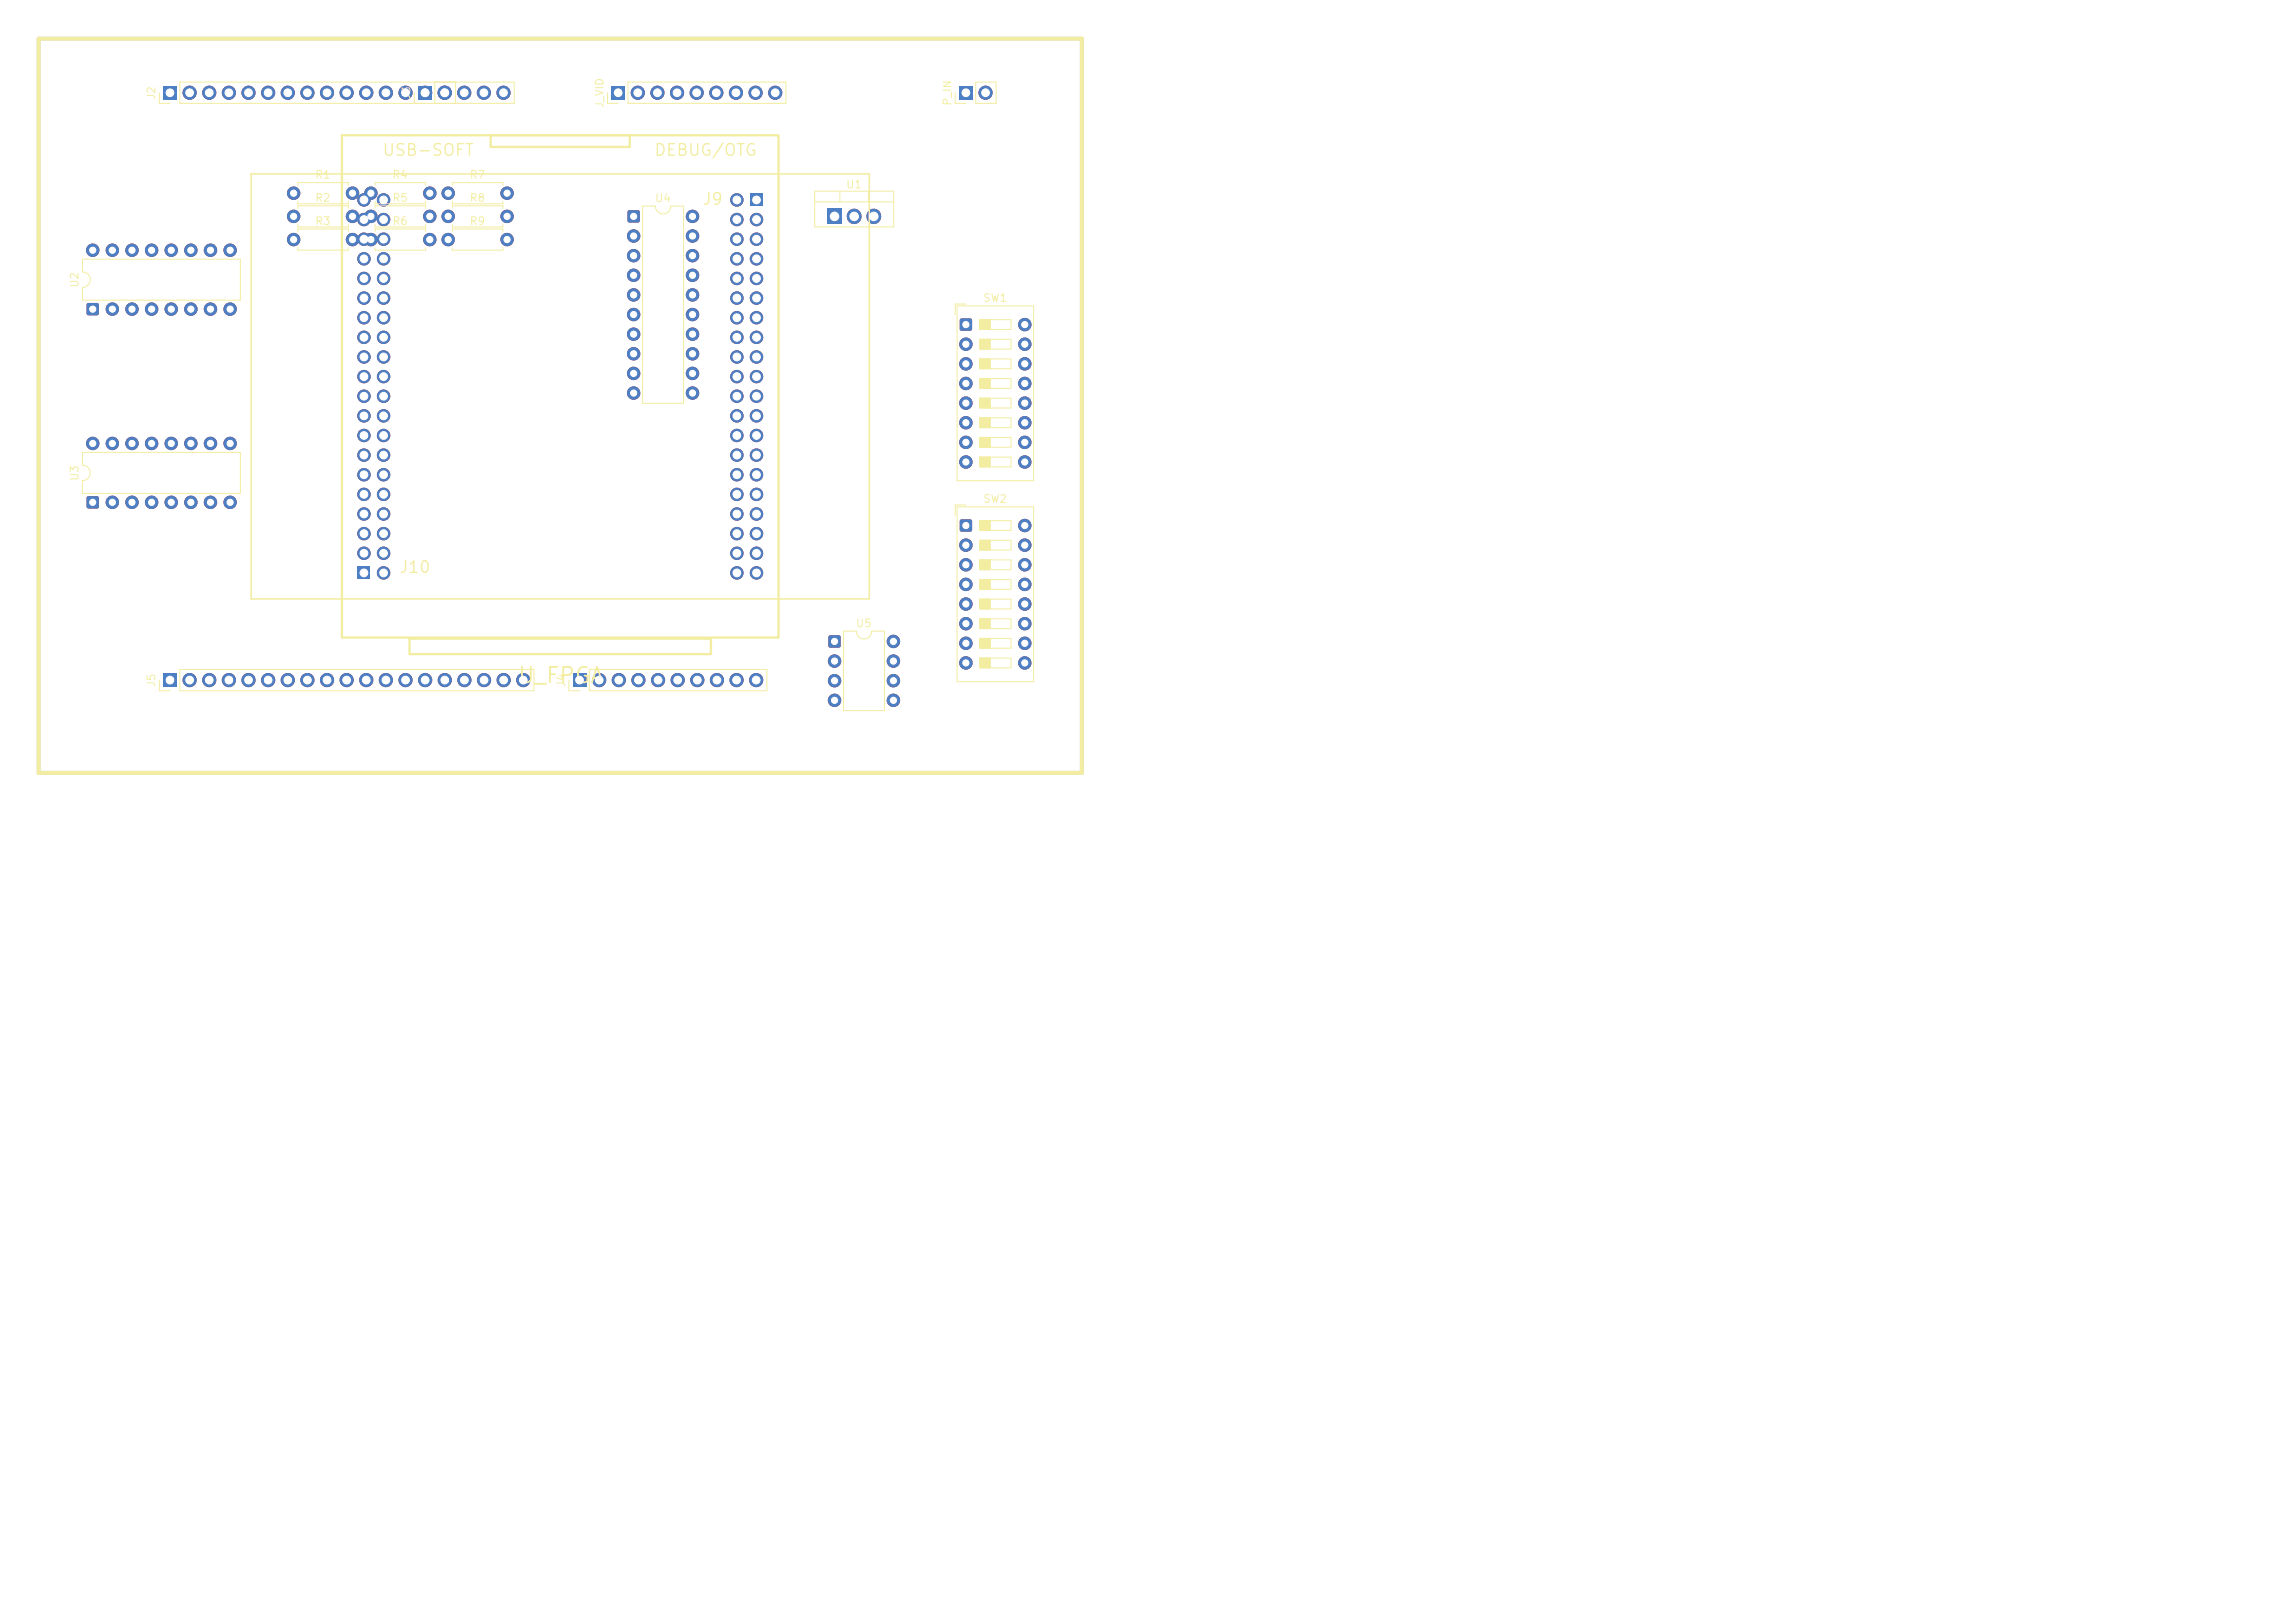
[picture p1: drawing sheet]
<svg xmlns="http://www.w3.org/2000/svg" width="297mm" height="210mm" viewBox="0 0 297 210" stroke-linecap="round" stroke-linejoin="round" font-family="sans-serif">
<defs><g id="words">
<text font-size="2" fill="#f2eda1" x="66.9" y="88.9">U_FPGA</text>
<g font-size="1.5" fill="#f2eda1">
<text x="49.4" y="20.5">USB-SOFT</text>
<text x="84.6" y="20.5">DEBUG/OTG</text>
<text x="90.8" y="26.9">J9</text>
<text x="51.5" y="74.5">J10</text>
</g>
<g font-size="1" fill="#f2eda1">
<text x="20.3" y="13" transform="rotate(-90 20.3 13)">J2</text>
<text x="53.3" y="13" transform="rotate(-90 53.3 13)">J3</text>
<text x="78.3" y="14.1" transform="rotate(-90 78.3 14.1)">J_VID</text>
<text x="123.3" y="13.8" transform="rotate(-90 123.3 13.8)">P_IN</text>
<text x="40.7" y="23.4">R1</text>
<text x="50.7" y="23.4">R4</text>
<text x="60.7" y="23.4">R7</text>
<text x="40.7" y="29.4">R3</text>
<text x="40.7" y="26.4">R2</text>
<text x="50.7" y="29.4">R6</text>
<text x="50.7" y="26.4">R5</text>
<text x="60.7" y="29.4">R9</text>
<text x="60.7" y="26.4">R8</text>
<text x="84.7" y="26.4">U4</text>
<text x="109.4" y="24.6">U1</text>
<text x="10.4" y="37.3" transform="rotate(-90 10.4 37.3)">U2</text>
<text x="127.2" y="39.3">SW1</text>
<text x="10.4" y="62.3" transform="rotate(-90 10.4 62.3)">U3</text>
<text x="127.2" y="65.3">SW2</text>
<text x="110.7" y="81.4">U5</text>
<text x="20.3" y="89" transform="rotate(-90 20.3 89)">J5</text>
<text x="73.3" y="89" transform="rotate(-90 73.3 89)">J4</text>
</g>
</g></defs>
<path d="M124.3 67.3l.1-.1 1.3 .1 .1 .2-.1 1.2-.2 .1-1.2-.1-.1-.1z" fill="#c83434"/>
<g fill="#c83434" stroke="#c83434" stroke-width=".13">
<circle cx="125" cy="70.5" r=".8"/>
<circle cx="125" cy="73.1" r=".8"/>
<circle cx="125" cy="75.6" r=".8"/>
<circle cx="125" cy="78.2" r=".8"/>
<circle cx="125" cy="80.7" r=".8"/>
<circle cx="125" cy="83.2" r=".8"/>
<circle cx="125" cy="85.8" r=".8"/>
<circle cx="132.6" cy="85.8" r=".8"/>
<circle cx="132.6" cy="83.2" r=".8"/>
<circle cx="132.6" cy="80.7" r=".8"/>
<circle cx="132.6" cy="78.2" r=".8"/>
<circle cx="132.6" cy="75.6" r=".8"/>
<circle cx="132.6" cy="73.1" r=".8"/>
<circle cx="132.6" cy="70.5" r=".8"/>
<circle cx="132.6" cy="68" r=".8"/>
<circle cx="48" cy="31" r=".8"/>
<circle cx="55.6" cy="31" r=".8"/>
</g>
<path d="M21.1 87.2h1.8v1.7h-1.8z" fill="#c83434"/>
<g fill="#c83434" stroke="#c83434" stroke-width=".13">
<circle cx="24.5" cy="88" r=".85"/>
<circle cx="27.1" cy="88" r=".85"/>
<circle cx="29.6" cy="88" r=".85"/>
<circle cx="32.2" cy="88" r=".85"/>
<circle cx="34.7" cy="88" r=".85"/>
<circle cx="37.2" cy="88" r=".85"/>
<circle cx="39.8" cy="88" r=".85"/>
<circle cx="42.3" cy="88" r=".85"/>
<circle cx="44.9" cy="88" r=".85"/>
<circle cx="47.4" cy="88" r=".85"/>
<circle cx="49.9" cy="88" r=".85"/>
<circle cx="52.5" cy="88" r=".85"/>
<circle cx="55" cy="88" r=".85"/>
<circle cx="57.6" cy="88" r=".85"/>
<circle cx="60.1" cy="88" r=".85"/>
<circle cx="62.6" cy="88" r=".85"/>
<circle cx="65.2" cy="88" r=".85"/>
<circle cx="67.7" cy="88" r=".85"/>
</g>
<path d="M81.3 27.3l.2-.1 1.2 .1 .1 .2-.1 1.2-.2 .1-1.2-.1-.1-.1z" fill="#c83434"/>
<g fill="#c83434" stroke="#c83434" stroke-width=".13">
<circle cx="82" cy="30.5" r=".8"/>
<circle cx="82" cy="33.1" r=".8"/>
<circle cx="82" cy="35.6" r=".8"/>
<circle cx="82" cy="38.2" r=".8"/>
<circle cx="82" cy="40.7" r=".8"/>
<circle cx="82" cy="43.2" r=".8"/>
<circle cx="82" cy="45.8" r=".8"/>
<circle cx="82" cy="48.3" r=".8"/>
<circle cx="82" cy="50.9" r=".8"/>
<circle cx="89.6" cy="50.9" r=".8"/>
<circle cx="89.6" cy="48.3" r=".8"/>
<circle cx="89.6" cy="45.8" r=".8"/>
<circle cx="89.6" cy="43.2" r=".8"/>
<circle cx="89.6" cy="40.7" r=".8"/>
<circle cx="89.6" cy="38.2" r=".8"/>
<circle cx="89.6" cy="35.6" r=".8"/>
<circle cx="89.6" cy="33.1" r=".8"/>
<circle cx="89.6" cy="30.5" r=".8"/>
<circle cx="89.6" cy="28" r=".8"/>
<circle cx="58" cy="31" r=".8"/>
<circle cx="65.6" cy="31" r=".8"/>
</g>
<path d="M124.3 41.3l.1-.1 1.3 .1 .1 .2-.1 1.2-.2 .1-1.2-.1-.1-.1z" fill="#c83434"/>
<g fill="#c83434" stroke="#c83434" stroke-width=".13">
<circle cx="125" cy="44.5" r=".8"/>
<circle cx="125" cy="47.1" r=".8"/>
<circle cx="125" cy="49.6" r=".8"/>
<circle cx="125" cy="52.2" r=".8"/>
<circle cx="125" cy="54.7" r=".8"/>
<circle cx="125" cy="57.2" r=".8"/>
<circle cx="125" cy="59.8" r=".8"/>
<circle cx="132.6" cy="59.8" r=".8"/>
<circle cx="132.6" cy="57.2" r=".8"/>
<circle cx="132.6" cy="54.7" r=".8"/>
<circle cx="132.6" cy="52.2" r=".8"/>
<circle cx="132.6" cy="49.6" r=".8"/>
<circle cx="132.6" cy="47.1" r=".8"/>
<circle cx="132.6" cy="44.5" r=".8"/>
<circle cx="132.6" cy="42" r=".8"/>
</g>
<path d="M107.3 82.3l.1-.1 1.3 .1 .1 .2-.1 1.2-.2 .1-1.2-.1-.1-.1z" fill="#c83434"/>
<g fill="#c83434" stroke="#c83434" stroke-width=".13">
<circle cx="108" cy="85.5" r=".8"/>
<circle cx="108" cy="88.1" r=".8"/>
<circle cx="108" cy="90.6" r=".8"/>
<circle cx="115.6" cy="90.6" r=".8"/>
<circle cx="115.6" cy="88.1" r=".8"/>
<circle cx="115.6" cy="85.5" r=".8"/>
<circle cx="115.6" cy="83" r=".8"/>
</g>
<path d="M11.3 39.3l.1-.1 1.3 .1 .1 .2-.1 1.2-.2 .1-1.2-.1-.1-.1z" fill="#c83434"/>
<g fill="#c83434" stroke="#c83434" stroke-width=".13">
<circle cx="14.5" cy="40" r=".8"/>
<circle cx="17.1" cy="40" r=".8"/>
<circle cx="19.6" cy="40" r=".8"/>
<circle cx="22.2" cy="40" r=".8"/>
<circle cx="24.7" cy="40" r=".8"/>
<circle cx="27.2" cy="40" r=".8"/>
<circle cx="29.8" cy="40" r=".8"/>
<circle cx="29.8" cy="32.4" r=".8"/>
<circle cx="27.2" cy="32.4" r=".8"/>
<circle cx="24.7" cy="32.4" r=".8"/>
<circle cx="22.2" cy="32.4" r=".8"/>
<circle cx="19.6" cy="32.4" r=".8"/>
<circle cx="17.1" cy="32.4" r=".8"/>
<circle cx="14.5" cy="32.4" r=".8"/>
<circle cx="12" cy="32.4" r=".8"/>
<circle cx="38" cy="31" r=".8"/>
<circle cx="45.6" cy="31" r=".8"/>
</g>
<path d="M79.2 11.2h1.6v1.7h-1.6z" fill="#c83434"/>
<g fill="#c83434" stroke="#c83434" stroke-width=".13">
<circle cx="82.5" cy="12" r=".85"/>
<circle cx="85.1" cy="12" r=".85"/>
<circle cx="87.6" cy="12" r=".85"/>
<circle cx="90.2" cy="12" r=".85"/>
<circle cx="92.7" cy="12" r=".85"/>
<circle cx="95.2" cy="12" r=".85"/>
<circle cx="97.8" cy="12" r=".85"/>
<circle cx="100.3" cy="12" r=".85"/>
<circle cx="38" cy="25" r=".8"/>
<circle cx="45.6" cy="25" r=".8"/>
</g>
<path d="M54.2 11.2h1.7v1.7h-1.7z" fill="#c83434"/>
<g fill="#c83434" stroke="#c83434" stroke-width=".13">
<circle cx="57.5" cy="12" r=".85"/>
<circle cx="60.1" cy="12" r=".85"/>
<circle cx="62.6" cy="12" r=".85"/>
<circle cx="65.2" cy="12" r=".85"/>
</g>
<path d="M74.2 87.2h1.6v1.7h-1.6z" fill="#c83434"/>
<g fill="#c83434" stroke="#c83434" stroke-width=".13">
<circle cx="77.5" cy="88" r=".85"/>
<circle cx="80.1" cy="88" r=".85"/>
<circle cx="82.6" cy="88" r=".85"/>
<circle cx="85.2" cy="88" r=".85"/>
<circle cx="87.7" cy="88" r=".85"/>
<circle cx="90.2" cy="88" r=".85"/>
<circle cx="92.8" cy="88" r=".85"/>
<circle cx="95.3" cy="88" r=".85"/>
<circle cx="97.9" cy="88" r=".85"/>
<circle cx="48" cy="28" r=".8"/>
<circle cx="55.6" cy="28" r=".8"/>
</g>
<path d="M124.1 11.2h1.7v1.7h-1.7z" fill="#c83434"/>
<g fill="#c83434" stroke="#c83434" stroke-width=".13">
<circle cx="127.5" cy="12" r=".85"/>
<circle cx="48" cy="25" r=".8"/>
<circle cx="55.6" cy="25" r=".8"/>
</g>
<path d="M21.1 11.2h1.8v1.7h-1.8z" fill="#c83434"/>
<g fill="#c83434" stroke="#c83434" stroke-width=".13">
<circle cx="24.5" cy="12" r=".85"/>
<circle cx="27.1" cy="12" r=".85"/>
<circle cx="29.6" cy="12" r=".85"/>
<circle cx="32.2" cy="12" r=".85"/>
<circle cx="34.7" cy="12" r=".85"/>
<circle cx="37.2" cy="12" r=".85"/>
<circle cx="39.8" cy="12" r=".85"/>
<circle cx="42.3" cy="12" r=".85"/>
<circle cx="44.9" cy="12" r=".85"/>
<circle cx="47.4" cy="12" r=".85"/>
<circle cx="49.9" cy="12" r=".85"/>
<circle cx="52.5" cy="12" r=".85"/>
<circle cx="55" cy="12" r=".85"/>
<circle cx="57.6" cy="12" r=".85"/>
</g>
<path d="M107 27h2v2h-2z" fill="#c83434"/>
<path d="M110.5 28h.1M113.1 28h.1" fill="none" stroke="#c83434" stroke-width="1.9"/>
<g fill="#c83434" stroke="#c83434" stroke-width=".13">
<circle cx="58" cy="25" r=".8"/>
<circle cx="65.6" cy="25" r=".8"/>
</g>
<path d="M11.3 64.3l.1-.1 1.3 .1 .1 .2-.1 1.2-.2 .1-1.2-.1-.1-.1z" fill="#c83434"/>
<g fill="#c83434" stroke="#c83434" stroke-width=".13">
<circle cx="14.5" cy="65" r=".8"/>
<circle cx="17.1" cy="65" r=".8"/>
<circle cx="19.6" cy="65" r=".8"/>
<circle cx="22.2" cy="65" r=".8"/>
<circle cx="24.7" cy="65" r=".8"/>
<circle cx="27.2" cy="65" r=".8"/>
<circle cx="29.8" cy="65" r=".8"/>
<circle cx="29.8" cy="57.4" r=".8"/>
<circle cx="27.2" cy="57.4" r=".8"/>
<circle cx="24.7" cy="57.4" r=".8"/>
<circle cx="22.2" cy="57.4" r=".8"/>
<circle cx="19.6" cy="57.4" r=".8"/>
<circle cx="17.1" cy="57.4" r=".8"/>
<circle cx="14.5" cy="57.4" r=".8"/>
<circle cx="12" cy="57.4" r=".8"/>
<circle cx="58" cy="28" r=".8"/>
<circle cx="65.6" cy="28" r=".8"/>
</g>
<path d="M97.1 25.1h1.6v1.6h-1.6z" fill="#c83434"/>
<g fill="#c83434" stroke="#c83434" stroke-width=".13">
<circle cx="95.4" cy="25.9" r=".8"/>
<circle cx="97.9" cy="28.4" r=".8"/>
<circle cx="95.4" cy="28.4" r=".8"/>
<circle cx="97.9" cy="30.9" r=".8"/>
<circle cx="95.4" cy="30.9" r=".8"/>
<circle cx="97.9" cy="33.5" r=".8"/>
<circle cx="95.4" cy="33.5" r=".8"/>
<circle cx="97.9" cy="36" r=".8"/>
<circle cx="95.4" cy="36" r=".8"/>
<circle cx="97.9" cy="38.6" r=".8"/>
<circle cx="95.4" cy="38.6" r=".8"/>
<circle cx="97.9" cy="41.1" r=".8"/>
<circle cx="95.4" cy="41.1" r=".8"/>
<circle cx="97.9" cy="43.6" r=".8"/>
<circle cx="95.4" cy="43.6" r=".8"/>
<circle cx="97.9" cy="46.2" r=".8"/>
<circle cx="95.4" cy="46.2" r=".8"/>
<circle cx="97.9" cy="48.7" r=".8"/>
<circle cx="95.4" cy="48.7" r=".8"/>
<circle cx="97.9" cy="51.3" r=".8"/>
<circle cx="95.4" cy="51.3" r=".8"/>
<circle cx="97.9" cy="53.8" r=".8"/>
<circle cx="95.4" cy="53.8" r=".8"/>
<circle cx="97.9" cy="56.3" r=".8"/>
<circle cx="95.4" cy="56.3" r=".8"/>
<circle cx="97.9" cy="58.9" r=".8"/>
<circle cx="95.4" cy="58.9" r=".8"/>
<circle cx="97.9" cy="61.4" r=".8"/>
<circle cx="95.4" cy="61.4" r=".8"/>
<circle cx="97.9" cy="64" r=".8"/>
<circle cx="95.4" cy="64" r=".8"/>
<circle cx="97.9" cy="66.5" r=".8"/>
<circle cx="95.4" cy="66.5" r=".8"/>
<circle cx="97.9" cy="69" r=".8"/>
<circle cx="95.4" cy="69" r=".8"/>
<circle cx="97.9" cy="71.6" r=".8"/>
<circle cx="95.4" cy="71.6" r=".8"/>
<circle cx="97.9" cy="74.1" r=".8"/>
<circle cx="95.4" cy="74.1" r=".8"/>
</g>
<path d="M46.3 73.3h1.6v1.6h-1.6z" fill="#c83434"/>
<g fill="#c83434" stroke="#c83434" stroke-width=".13">
<circle cx="49.6" cy="74.1" r=".8"/>
<circle cx="47.1" cy="71.6" r=".8"/>
<circle cx="49.6" cy="71.6" r=".8"/>
<circle cx="47.1" cy="69" r=".8"/>
<circle cx="49.6" cy="69" r=".8"/>
<circle cx="47.1" cy="66.5" r=".8"/>
<circle cx="49.6" cy="66.5" r=".8"/>
<circle cx="47.1" cy="64" r=".8"/>
<circle cx="49.6" cy="64" r=".8"/>
<circle cx="47.1" cy="61.4" r=".8"/>
<circle cx="49.6" cy="61.4" r=".8"/>
<circle cx="47.1" cy="58.9" r=".8"/>
<circle cx="49.6" cy="58.9" r=".8"/>
<circle cx="47.1" cy="56.3" r=".8"/>
<circle cx="49.6" cy="56.3" r=".8"/>
<circle cx="47.1" cy="53.8" r=".8"/>
<circle cx="49.6" cy="53.8" r=".8"/>
<circle cx="47.1" cy="51.3" r=".8"/>
<circle cx="49.6" cy="51.3" r=".8"/>
<circle cx="47.1" cy="48.7" r=".8"/>
<circle cx="49.6" cy="48.7" r=".8"/>
<circle cx="47.1" cy="46.2" r=".8"/>
<circle cx="49.6" cy="46.2" r=".8"/>
<circle cx="47.1" cy="43.6" r=".8"/>
<circle cx="49.6" cy="43.6" r=".8"/>
<circle cx="47.1" cy="41.1" r=".8"/>
<circle cx="49.6" cy="41.1" r=".8"/>
<circle cx="47.1" cy="38.6" r=".8"/>
<circle cx="49.6" cy="38.6" r=".8"/>
<circle cx="47.1" cy="36" r=".8"/>
<circle cx="49.6" cy="36" r=".8"/>
<circle cx="47.1" cy="33.5" r=".8"/>
<circle cx="49.6" cy="33.5" r=".8"/>
<circle cx="47.1" cy="30.9" r=".8"/>
<circle cx="49.6" cy="30.9" r=".8"/>
<circle cx="47.1" cy="28.4" r=".8"/>
<circle cx="49.6" cy="28.4" r=".8"/>
<circle cx="47.1" cy="25.9" r=".8"/>
<circle cx="49.6" cy="25.9" r=".8"/>
<circle cx="38" cy="28" r=".8"/>
<circle cx="45.6" cy="28" r=".8"/>
</g>
<path d="M124.3 67.3l.1-.1 1.3 .1 .1 .2-.1 1.2-.2 .1-1.2-.1-.1-.1z" fill="#4d7fc4"/>
<g fill="#4d7fc4" stroke="#4d7fc4" stroke-width=".13">
<circle cx="125" cy="70.5" r=".8"/>
<circle cx="125" cy="73.1" r=".8"/>
<circle cx="125" cy="75.6" r=".8"/>
<circle cx="125" cy="78.2" r=".8"/>
<circle cx="125" cy="80.7" r=".8"/>
<circle cx="125" cy="83.2" r=".8"/>
<circle cx="125" cy="85.8" r=".8"/>
<circle cx="132.6" cy="85.8" r=".8"/>
<circle cx="132.6" cy="83.2" r=".8"/>
<circle cx="132.6" cy="80.7" r=".8"/>
<circle cx="132.6" cy="78.2" r=".8"/>
<circle cx="132.6" cy="75.6" r=".8"/>
<circle cx="132.6" cy="73.1" r=".8"/>
<circle cx="132.6" cy="70.5" r=".8"/>
<circle cx="132.6" cy="68" r=".8"/>
<circle cx="48" cy="31" r=".8"/>
<circle cx="55.6" cy="31" r=".8"/>
</g>
<path d="M21.1 87.2h1.8v1.7h-1.8z" fill="#4d7fc4"/>
<g fill="#4d7fc4" stroke="#4d7fc4" stroke-width=".13">
<circle cx="24.5" cy="88" r=".85"/>
<circle cx="27.1" cy="88" r=".85"/>
<circle cx="29.6" cy="88" r=".85"/>
<circle cx="32.2" cy="88" r=".85"/>
<circle cx="34.7" cy="88" r=".85"/>
<circle cx="37.2" cy="88" r=".85"/>
<circle cx="39.8" cy="88" r=".85"/>
<circle cx="42.3" cy="88" r=".85"/>
<circle cx="44.9" cy="88" r=".85"/>
<circle cx="47.4" cy="88" r=".85"/>
<circle cx="49.9" cy="88" r=".85"/>
<circle cx="52.5" cy="88" r=".85"/>
<circle cx="55" cy="88" r=".85"/>
<circle cx="57.6" cy="88" r=".85"/>
<circle cx="60.1" cy="88" r=".85"/>
<circle cx="62.6" cy="88" r=".85"/>
<circle cx="65.2" cy="88" r=".85"/>
<circle cx="67.7" cy="88" r=".85"/>
</g>
<path d="M81.3 27.3l.2-.1 1.2 .1 .1 .2-.1 1.2-.2 .1-1.2-.1-.1-.1z" fill="#4d7fc4"/>
<g fill="#4d7fc4" stroke="#4d7fc4" stroke-width=".13">
<circle cx="82" cy="30.5" r=".8"/>
<circle cx="82" cy="33.1" r=".8"/>
<circle cx="82" cy="35.6" r=".8"/>
<circle cx="82" cy="38.2" r=".8"/>
<circle cx="82" cy="40.7" r=".8"/>
<circle cx="82" cy="43.2" r=".8"/>
<circle cx="82" cy="45.8" r=".8"/>
<circle cx="82" cy="48.3" r=".8"/>
<circle cx="82" cy="50.9" r=".8"/>
<circle cx="89.6" cy="50.9" r=".8"/>
<circle cx="89.6" cy="48.3" r=".8"/>
<circle cx="89.6" cy="45.8" r=".8"/>
<circle cx="89.6" cy="43.2" r=".8"/>
<circle cx="89.6" cy="40.7" r=".8"/>
<circle cx="89.6" cy="38.2" r=".8"/>
<circle cx="89.6" cy="35.6" r=".8"/>
<circle cx="89.6" cy="33.1" r=".8"/>
<circle cx="89.6" cy="30.5" r=".8"/>
<circle cx="89.6" cy="28" r=".8"/>
<circle cx="58" cy="31" r=".8"/>
<circle cx="65.6" cy="31" r=".8"/>
</g>
<path d="M124.3 41.3l.1-.1 1.3 .1 .1 .2-.1 1.2-.2 .1-1.2-.1-.1-.1z" fill="#4d7fc4"/>
<g fill="#4d7fc4" stroke="#4d7fc4" stroke-width=".13">
<circle cx="125" cy="44.5" r=".8"/>
<circle cx="125" cy="47.1" r=".8"/>
<circle cx="125" cy="49.6" r=".8"/>
<circle cx="125" cy="52.2" r=".8"/>
<circle cx="125" cy="54.7" r=".8"/>
<circle cx="125" cy="57.2" r=".8"/>
<circle cx="125" cy="59.8" r=".8"/>
<circle cx="132.6" cy="59.8" r=".8"/>
<circle cx="132.6" cy="57.2" r=".8"/>
<circle cx="132.6" cy="54.7" r=".8"/>
<circle cx="132.6" cy="52.2" r=".8"/>
<circle cx="132.6" cy="49.6" r=".8"/>
<circle cx="132.6" cy="47.1" r=".8"/>
<circle cx="132.6" cy="44.5" r=".8"/>
<circle cx="132.6" cy="42" r=".8"/>
</g>
<path d="M107.3 82.3l.1-.1 1.3 .1 .1 .2-.1 1.2-.2 .1-1.2-.1-.1-.1z" fill="#4d7fc4"/>
<g fill="#4d7fc4" stroke="#4d7fc4" stroke-width=".13">
<circle cx="108" cy="85.5" r=".8"/>
<circle cx="108" cy="88.1" r=".8"/>
<circle cx="108" cy="90.6" r=".8"/>
<circle cx="115.6" cy="90.6" r=".8"/>
<circle cx="115.6" cy="88.1" r=".8"/>
<circle cx="115.6" cy="85.5" r=".8"/>
<circle cx="115.6" cy="83" r=".8"/>
</g>
<path d="M11.3 39.3l.1-.1 1.3 .1 .1 .2-.1 1.2-.2 .1-1.2-.1-.1-.1z" fill="#4d7fc4"/>
<g fill="#4d7fc4" stroke="#4d7fc4" stroke-width=".13">
<circle cx="14.5" cy="40" r=".8"/>
<circle cx="17.1" cy="40" r=".8"/>
<circle cx="19.6" cy="40" r=".8"/>
<circle cx="22.2" cy="40" r=".8"/>
<circle cx="24.7" cy="40" r=".8"/>
<circle cx="27.2" cy="40" r=".8"/>
<circle cx="29.8" cy="40" r=".8"/>
<circle cx="29.8" cy="32.4" r=".8"/>
<circle cx="27.2" cy="32.4" r=".8"/>
<circle cx="24.7" cy="32.4" r=".8"/>
<circle cx="22.2" cy="32.4" r=".8"/>
<circle cx="19.6" cy="32.4" r=".8"/>
<circle cx="17.1" cy="32.4" r=".8"/>
<circle cx="14.5" cy="32.4" r=".8"/>
<circle cx="12" cy="32.4" r=".8"/>
<circle cx="38" cy="31" r=".8"/>
<circle cx="45.6" cy="31" r=".8"/>
</g>
<path d="M79.2 11.2h1.6v1.7h-1.6z" fill="#4d7fc4"/>
<g fill="#4d7fc4" stroke="#4d7fc4" stroke-width=".13">
<circle cx="82.5" cy="12" r=".85"/>
<circle cx="85.1" cy="12" r=".85"/>
<circle cx="87.6" cy="12" r=".85"/>
<circle cx="90.2" cy="12" r=".85"/>
<circle cx="92.7" cy="12" r=".85"/>
<circle cx="95.2" cy="12" r=".85"/>
<circle cx="97.8" cy="12" r=".85"/>
<circle cx="100.3" cy="12" r=".85"/>
<circle cx="38" cy="25" r=".8"/>
<circle cx="45.6" cy="25" r=".8"/>
</g>
<path d="M54.2 11.2h1.7v1.7h-1.7z" fill="#4d7fc4"/>
<g fill="#4d7fc4" stroke="#4d7fc4" stroke-width=".13">
<circle cx="57.5" cy="12" r=".85"/>
<circle cx="60.1" cy="12" r=".85"/>
<circle cx="62.6" cy="12" r=".85"/>
<circle cx="65.2" cy="12" r=".85"/>
</g>
<path d="M74.2 87.2h1.6v1.7h-1.6z" fill="#4d7fc4"/>
<g fill="#4d7fc4" stroke="#4d7fc4" stroke-width=".13">
<circle cx="77.5" cy="88" r=".85"/>
<circle cx="80.1" cy="88" r=".85"/>
<circle cx="82.6" cy="88" r=".85"/>
<circle cx="85.2" cy="88" r=".85"/>
<circle cx="87.7" cy="88" r=".85"/>
<circle cx="90.2" cy="88" r=".85"/>
<circle cx="92.8" cy="88" r=".85"/>
<circle cx="95.3" cy="88" r=".85"/>
<circle cx="97.9" cy="88" r=".85"/>
<circle cx="48" cy="28" r=".8"/>
<circle cx="55.6" cy="28" r=".8"/>
</g>
<path d="M124.1 11.2h1.7v1.7h-1.7z" fill="#4d7fc4"/>
<g fill="#4d7fc4" stroke="#4d7fc4" stroke-width=".13">
<circle cx="127.5" cy="12" r=".85"/>
<circle cx="48" cy="25" r=".8"/>
<circle cx="55.6" cy="25" r=".8"/>
</g>
<path d="M21.1 11.2h1.8v1.7h-1.8z" fill="#4d7fc4"/>
<g fill="#4d7fc4" stroke="#4d7fc4" stroke-width=".13">
<circle cx="24.5" cy="12" r=".85"/>
<circle cx="27.1" cy="12" r=".85"/>
<circle cx="29.6" cy="12" r=".85"/>
<circle cx="32.2" cy="12" r=".85"/>
<circle cx="34.7" cy="12" r=".85"/>
<circle cx="37.2" cy="12" r=".85"/>
<circle cx="39.8" cy="12" r=".85"/>
<circle cx="42.3" cy="12" r=".85"/>
<circle cx="44.9" cy="12" r=".85"/>
<circle cx="47.4" cy="12" r=".85"/>
<circle cx="49.9" cy="12" r=".85"/>
<circle cx="52.5" cy="12" r=".85"/>
<circle cx="55" cy="12" r=".85"/>
<circle cx="57.6" cy="12" r=".85"/>
</g>
<path d="M107 27h2v2h-2z" fill="#4d7fc4"/>
<path d="M110.5 28h.1M113.1 28h.1" fill="none" stroke="#4d7fc4" stroke-width="1.9"/>
<g fill="#4d7fc4" stroke="#4d7fc4" stroke-width=".13">
<circle cx="58" cy="25" r=".8"/>
<circle cx="65.6" cy="25" r=".8"/>
</g>
<path d="M11.3 64.3l.1-.1 1.3 .1 .1 .2-.1 1.2-.2 .1-1.2-.1-.1-.1z" fill="#4d7fc4"/>
<g fill="#4d7fc4" stroke="#4d7fc4" stroke-width=".13">
<circle cx="14.5" cy="65" r=".8"/>
<circle cx="17.1" cy="65" r=".8"/>
<circle cx="19.6" cy="65" r=".8"/>
<circle cx="22.2" cy="65" r=".8"/>
<circle cx="24.7" cy="65" r=".8"/>
<circle cx="27.2" cy="65" r=".8"/>
<circle cx="29.8" cy="65" r=".8"/>
<circle cx="29.8" cy="57.4" r=".8"/>
<circle cx="27.2" cy="57.4" r=".8"/>
<circle cx="24.7" cy="57.4" r=".8"/>
<circle cx="22.2" cy="57.4" r=".8"/>
<circle cx="19.6" cy="57.4" r=".8"/>
<circle cx="17.1" cy="57.4" r=".8"/>
<circle cx="14.5" cy="57.4" r=".8"/>
<circle cx="12" cy="57.4" r=".8"/>
<circle cx="58" cy="28" r=".8"/>
<circle cx="65.6" cy="28" r=".8"/>
</g>
<path d="M97.1 25.1h1.6v1.6h-1.6z" fill="#4d7fc4"/>
<g fill="#4d7fc4" stroke="#4d7fc4" stroke-width=".13">
<circle cx="95.4" cy="25.9" r=".8"/>
<circle cx="97.9" cy="28.4" r=".8"/>
<circle cx="95.4" cy="28.4" r=".8"/>
<circle cx="97.9" cy="30.9" r=".8"/>
<circle cx="95.4" cy="30.9" r=".8"/>
<circle cx="97.9" cy="33.5" r=".8"/>
<circle cx="95.4" cy="33.5" r=".8"/>
<circle cx="97.9" cy="36" r=".8"/>
<circle cx="95.4" cy="36" r=".8"/>
<circle cx="97.9" cy="38.6" r=".8"/>
<circle cx="95.4" cy="38.6" r=".8"/>
<circle cx="97.9" cy="41.1" r=".8"/>
<circle cx="95.4" cy="41.1" r=".8"/>
<circle cx="97.9" cy="43.6" r=".8"/>
<circle cx="95.4" cy="43.6" r=".8"/>
<circle cx="97.9" cy="46.2" r=".8"/>
<circle cx="95.4" cy="46.2" r=".8"/>
<circle cx="97.9" cy="48.7" r=".8"/>
<circle cx="95.4" cy="48.7" r=".8"/>
<circle cx="97.9" cy="51.3" r=".8"/>
<circle cx="95.4" cy="51.3" r=".8"/>
<circle cx="97.9" cy="53.8" r=".8"/>
<circle cx="95.4" cy="53.8" r=".8"/>
<circle cx="97.9" cy="56.3" r=".8"/>
<circle cx="95.4" cy="56.3" r=".8"/>
<circle cx="97.9" cy="58.9" r=".8"/>
<circle cx="95.4" cy="58.9" r=".8"/>
<circle cx="97.9" cy="61.4" r=".8"/>
<circle cx="95.4" cy="61.4" r=".8"/>
<circle cx="97.9" cy="64" r=".8"/>
<circle cx="95.4" cy="64" r=".8"/>
<circle cx="97.9" cy="66.5" r=".8"/>
<circle cx="95.4" cy="66.5" r=".8"/>
<circle cx="97.9" cy="69" r=".8"/>
<circle cx="95.4" cy="69" r=".8"/>
<circle cx="97.9" cy="71.6" r=".8"/>
<circle cx="95.4" cy="71.6" r=".8"/>
<circle cx="97.9" cy="74.1" r=".8"/>
<circle cx="95.4" cy="74.1" r=".8"/>
</g>
<path d="M46.3 73.3h1.6v1.6h-1.6z" fill="#4d7fc4"/>
<g fill="#4d7fc4" stroke="#4d7fc4" stroke-width=".13">
<circle cx="49.6" cy="74.1" r=".8"/>
<circle cx="47.1" cy="71.6" r=".8"/>
<circle cx="49.6" cy="71.6" r=".8"/>
<circle cx="47.1" cy="69" r=".8"/>
<circle cx="49.6" cy="69" r=".8"/>
<circle cx="47.1" cy="66.5" r=".8"/>
<circle cx="49.6" cy="66.5" r=".8"/>
<circle cx="47.1" cy="64" r=".8"/>
<circle cx="49.6" cy="64" r=".8"/>
<circle cx="47.1" cy="61.4" r=".8"/>
<circle cx="49.6" cy="61.4" r=".8"/>
<circle cx="47.1" cy="58.9" r=".8"/>
<circle cx="49.6" cy="58.9" r=".8"/>
<circle cx="47.1" cy="56.3" r=".8"/>
<circle cx="49.6" cy="56.3" r=".8"/>
<circle cx="47.1" cy="53.8" r=".8"/>
<circle cx="49.6" cy="53.8" r=".8"/>
<circle cx="47.1" cy="51.3" r=".8"/>
<circle cx="49.6" cy="51.3" r=".8"/>
<circle cx="47.1" cy="48.7" r=".8"/>
<circle cx="49.6" cy="48.7" r=".8"/>
<circle cx="47.1" cy="46.2" r=".8"/>
<circle cx="49.6" cy="46.2" r=".8"/>
<circle cx="47.1" cy="43.6" r=".8"/>
<circle cx="49.6" cy="43.6" r=".8"/>
<circle cx="47.1" cy="41.1" r=".8"/>
<circle cx="49.6" cy="41.1" r=".8"/>
<circle cx="47.1" cy="38.6" r=".8"/>
<circle cx="49.6" cy="38.6" r=".8"/>
<circle cx="47.1" cy="36" r=".8"/>
<circle cx="49.6" cy="36" r=".8"/>
<circle cx="47.1" cy="33.5" r=".8"/>
<circle cx="49.6" cy="33.5" r=".8"/>
<circle cx="47.1" cy="30.9" r=".8"/>
<circle cx="49.6" cy="30.9" r=".8"/>
<circle cx="47.1" cy="28.4" r=".8"/>
<circle cx="49.6" cy="28.4" r=".8"/>
<circle cx="47.1" cy="25.9" r=".8"/>
<circle cx="49.6" cy="25.9" r=".8"/>
<circle cx="38" cy="28" r=".8"/>
<circle cx="45.6" cy="28" r=".8"/>
</g>
<path d="M5 5h135v95h-135z" fill="none" stroke="#d0d2cd" stroke-width=".5"/>
<path d="M5 5h135v95h-135z" fill="none" stroke="#f2eda1" stroke-width=".5"/>
<path d="M32.5 22.5h80v55h-80z" fill="none" stroke="#f2eda1" stroke-width=".2"/>
<g fill="none" stroke="#f2eda1" stroke-width=".13">
<path d="M20.6 12v1.4h1.4M23.3 10.6h43.2v2.8h-43.2zM53.6 12v1.4M56.3 10.6v2.8M58.9 10.6v2.8M78.6 12v1.4h1.4M81.3 10.6h20.4v2.8h-20.4zM123.6 12v1.4h1.4M126.3 10.6h2.6v2.8h-2.6zM10.7 37.2a1 1 0 0 0 1-1 1 1 0 0 0-1-1v-1.7h20.4v5.3h-20.4v-1.6M38.5 30v-.4h6.6v.4M38.5 32v.4h6.6v-.4"/>
<path d="M38.5 24v-.4h6.6v.4M38.5 26v.4h6.6v-.4M38.5 27v-.4h6.6v.4M38.5 29v.4h6.6v-.4M48.5 30v-.4h6.6v.4M48.5 24v-.4h6.6v.4M48.5 26v.4h6.6v-.4M48.5 27v-.4h6.6v.4M48.5 29v.4h6.6v-.4M48.5 32v.4h6.6v-.4M58.5 30v-.4h6.6v.4M58.5 32v.4h6.6v-.4"/>
<path d="M58.5 24v-.4h6.6v.4M58.5 26v.4h6.6v-.4M58.5 27v-.4h6.6v.4M58.5 29v.4h6.6v-.4M83.2 26.7h1.6a1 1 0 0 0 1 1 1 1 0 0 0 1-1h1.7v25.5h-5.3zM105.4 24.7h10.2v4.7h-10.2zM105.4 26.1h10.2M108.7 24.7v1.4M112.4 24.7v1.4M123.9 39.6h9.9v22.6h-9.9zM125 39.3h-1.4v1.4M10.7 58.5h20.4v5.3h-20.4v-1.6a1 1 0 0 0 1-1 1 1 0 0 0-1-1z"/>
<path d="M126.8 41.4h4v1.2h-4zM126.8 43.9h4v1.3h-4zM126.8 46.4h4v1.3h-4zM126.8 49h4v1.3h-4zM126.8 51.5h4v1.3h-4zM126.8 54.1h4v1.2h-4zM126.8 56.6h4v1.3h-4zM126.8 59.1h4v1.3h-4zM128.1 41.4v1.2M128.1 43.9v1.3M128.1 46.4v1.3M128.1 49v1.3"/>
<path d="M128.1 51.5v1.3M128.1 54.1v1.2M128.1 56.6v1.3M128.1 59.1v1.3M123.9 65.6h9.9v22.6h-9.9zM125 65.3h-1.4v1.4M126.8 67.4h4v1.2h-4zM126.8 69.9h4v1.3h-4zM126.8 72.4h4v1.3h-4zM126.8 75h4v1.3h-4zM126.8 77.5h4v1.3h-4zM128.1 67.4v1.2"/>
<path d="M128.1 69.9v1.3M128.1 72.4v1.3M128.1 75v1.3M128.1 77.5v1.3M20.6 88v1.4h1.4M23.3 86.6h45.8v2.8h-45.8zM73.6 88v1.4h1.4M76.3 86.6h22.9v2.8h-22.9zM109.2 81.7h1.6a1 1 0 0 0 1 1 1 1 0 0 0 1-1h1.7v10.3h-5.3zM126.8 80.1h4v1.2h-4zM126.8 82.6h4v1.3h-4zM126.8 85.1h4v1.3h-4z"/>
<path d="M128.1 80.1v1.2M128.1 82.6v1.3M128.1 85.1v1.3"/>
</g>
<g fill="#f2eda1" stroke="#f2eda1" stroke-width=".13">
<path d="M126.8 67.4h1.3v1.2h-1.3z"/>
<path d="M126.8 69.9h1.3v1.3h-1.3z"/>
<path d="M126.8 72.4h1.3v1.3h-1.3z"/>
<path d="M126.8 75h1.3v1.3h-1.3z"/>
<path d="M126.8 77.5h1.3v1.3h-1.3z"/>
<path d="M126.8 80.1h1.3v1.2h-1.3z"/>
<path d="M126.8 82.6h1.3v1.3h-1.3z"/>
<path d="M126.8 85.1h1.3v1.3h-1.3z"/>
<path d="M126.8 41.4h1.3v1.2h-1.3z"/>
<path d="M126.8 43.9h1.3v1.3h-1.3z"/>
<path d="M126.8 46.4h1.3v1.3h-1.3z"/>
<path d="M126.8 49h1.3v1.3h-1.3z"/>
<path d="M126.8 51.5h1.3v1.3h-1.3z"/>
<path d="M126.8 54.1h1.3v1.2h-1.3z"/>
<path d="M126.8 56.6h1.3v1.3h-1.3z"/>
<path d="M126.8 59.1h1.3v1.3h-1.3z"/>
</g>
<path d="M44.3 17.5h56.5v65h-56.5zM63.5 17.5h18v1.5h-18zM53 82.6h39v2h-39z" fill="none" stroke="#f2eda1" stroke-width=".3"/>
<g fill="#fff" stroke="#fff" stroke-width=".13">
<circle cx="125" cy="68" r=".4"/>
<circle cx="125" cy="70.5" r=".4"/>
<circle cx="125" cy="73.1" r=".4"/>
<circle cx="125" cy="75.6" r=".4"/>
<circle cx="125" cy="78.2" r=".4"/>
<circle cx="125" cy="80.7" r=".4"/>
<circle cx="125" cy="83.2" r=".4"/>
<circle cx="125" cy="85.8" r=".4"/>
<circle cx="132.6" cy="85.8" r=".4"/>
<circle cx="132.6" cy="83.2" r=".4"/>
<circle cx="132.6" cy="80.7" r=".4"/>
<circle cx="132.6" cy="78.2" r=".4"/>
<circle cx="132.6" cy="75.6" r=".4"/>
<circle cx="132.6" cy="73.1" r=".4"/>
<circle cx="132.6" cy="70.5" r=".4"/>
<circle cx="132.6" cy="68" r=".4"/>
<circle cx="48" cy="31" r=".4"/>
<circle cx="55.6" cy="31" r=".4"/>
<circle cx="22" cy="88" r=".5"/>
<circle cx="24.5" cy="88" r=".5"/>
<circle cx="27.1" cy="88" r=".5"/>
<circle cx="29.6" cy="88" r=".5"/>
<circle cx="32.2" cy="88" r=".5"/>
<circle cx="34.7" cy="88" r=".5"/>
<circle cx="37.2" cy="88" r=".5"/>
<circle cx="39.8" cy="88" r=".5"/>
<circle cx="42.3" cy="88" r=".5"/>
<circle cx="44.9" cy="88" r=".5"/>
<circle cx="47.4" cy="88" r=".5"/>
<circle cx="49.9" cy="88" r=".5"/>
<circle cx="52.5" cy="88" r=".5"/>
<circle cx="55" cy="88" r=".5"/>
<circle cx="57.6" cy="88" r=".5"/>
<circle cx="60.1" cy="88" r=".5"/>
<circle cx="62.6" cy="88" r=".5"/>
<circle cx="65.2" cy="88" r=".5"/>
<circle cx="67.7" cy="88" r=".5"/>
<circle cx="82" cy="28" r=".4"/>
<circle cx="82" cy="30.5" r=".4"/>
<circle cx="82" cy="33.1" r=".4"/>
<circle cx="82" cy="35.6" r=".4"/>
<circle cx="82" cy="38.2" r=".4"/>
<circle cx="82" cy="40.7" r=".4"/>
<circle cx="82" cy="43.2" r=".4"/>
<circle cx="82" cy="45.8" r=".4"/>
<circle cx="82" cy="48.3" r=".4"/>
<circle cx="82" cy="50.9" r=".4"/>
<circle cx="89.6" cy="50.9" r=".4"/>
<circle cx="89.6" cy="48.3" r=".4"/>
<circle cx="89.6" cy="45.8" r=".4"/>
<circle cx="89.6" cy="43.2" r=".4"/>
<circle cx="89.6" cy="40.7" r=".4"/>
<circle cx="89.6" cy="38.2" r=".4"/>
<circle cx="89.6" cy="35.6" r=".4"/>
<circle cx="89.6" cy="33.1" r=".4"/>
<circle cx="89.6" cy="30.5" r=".4"/>
<circle cx="89.6" cy="28" r=".4"/>
<circle cx="58" cy="31" r=".4"/>
<circle cx="65.6" cy="31" r=".4"/>
<circle cx="125" cy="42" r=".4"/>
<circle cx="125" cy="44.5" r=".4"/>
<circle cx="125" cy="47.1" r=".4"/>
<circle cx="125" cy="49.6" r=".4"/>
<circle cx="125" cy="52.2" r=".4"/>
<circle cx="125" cy="54.7" r=".4"/>
<circle cx="125" cy="57.2" r=".4"/>
<circle cx="125" cy="59.8" r=".4"/>
<circle cx="132.6" cy="59.8" r=".4"/>
<circle cx="132.6" cy="57.2" r=".4"/>
<circle cx="132.6" cy="54.7" r=".4"/>
<circle cx="132.6" cy="52.2" r=".4"/>
<circle cx="132.6" cy="49.6" r=".4"/>
<circle cx="132.6" cy="47.1" r=".4"/>
<circle cx="132.6" cy="44.5" r=".4"/>
<circle cx="132.6" cy="42" r=".4"/>
<circle cx="108" cy="83" r=".4"/>
<circle cx="108" cy="85.5" r=".4"/>
<circle cx="108" cy="88.1" r=".4"/>
<circle cx="108" cy="90.6" r=".4"/>
<circle cx="115.6" cy="90.6" r=".4"/>
<circle cx="115.6" cy="88.1" r=".4"/>
<circle cx="115.6" cy="85.5" r=".4"/>
<circle cx="115.6" cy="83" r=".4"/>
<circle cx="12" cy="40" r=".4"/>
<circle cx="14.5" cy="40" r=".4"/>
<circle cx="17.1" cy="40" r=".4"/>
<circle cx="19.6" cy="40" r=".4"/>
<circle cx="22.2" cy="40" r=".4"/>
<circle cx="24.7" cy="40" r=".4"/>
<circle cx="27.2" cy="40" r=".4"/>
<circle cx="29.8" cy="40" r=".4"/>
<circle cx="29.8" cy="32.4" r=".4"/>
<circle cx="27.2" cy="32.4" r=".4"/>
<circle cx="24.7" cy="32.4" r=".4"/>
<circle cx="22.2" cy="32.4" r=".4"/>
<circle cx="19.6" cy="32.4" r=".4"/>
<circle cx="17.1" cy="32.4" r=".4"/>
<circle cx="14.5" cy="32.4" r=".4"/>
<circle cx="12" cy="32.4" r=".4"/>
<circle cx="38" cy="31" r=".4"/>
<circle cx="45.6" cy="31" r=".4"/>
<circle cx="80" cy="12" r=".5"/>
<circle cx="82.5" cy="12" r=".5"/>
<circle cx="85.1" cy="12" r=".5"/>
<circle cx="87.6" cy="12" r=".5"/>
<circle cx="90.2" cy="12" r=".5"/>
<circle cx="92.7" cy="12" r=".5"/>
<circle cx="95.2" cy="12" r=".5"/>
<circle cx="97.8" cy="12" r=".5"/>
<circle cx="100.3" cy="12" r=".5"/>
<circle cx="38" cy="25" r=".4"/>
<circle cx="45.6" cy="25" r=".4"/>
<circle cx="55" cy="12" r=".5"/>
<circle cx="57.5" cy="12" r=".5"/>
<circle cx="60.1" cy="12" r=".5"/>
<circle cx="62.6" cy="12" r=".5"/>
<circle cx="65.2" cy="12" r=".5"/>
<circle cx="75" cy="88" r=".5"/>
<circle cx="77.5" cy="88" r=".5"/>
<circle cx="80.1" cy="88" r=".5"/>
<circle cx="82.6" cy="88" r=".5"/>
<circle cx="85.2" cy="88" r=".5"/>
<circle cx="87.7" cy="88" r=".5"/>
<circle cx="90.2" cy="88" r=".5"/>
<circle cx="92.8" cy="88" r=".5"/>
<circle cx="95.3" cy="88" r=".5"/>
<circle cx="97.9" cy="88" r=".5"/>
<circle cx="48" cy="28" r=".4"/>
<circle cx="55.6" cy="28" r=".4"/>
<circle cx="125" cy="12" r=".5"/>
<circle cx="127.5" cy="12" r=".5"/>
<circle cx="48" cy="25" r=".4"/>
<circle cx="55.6" cy="25" r=".4"/>
<circle cx="22" cy="12" r=".5"/>
<circle cx="24.5" cy="12" r=".5"/>
<circle cx="27.1" cy="12" r=".5"/>
<circle cx="29.6" cy="12" r=".5"/>
<circle cx="32.2" cy="12" r=".5"/>
<circle cx="34.7" cy="12" r=".5"/>
<circle cx="37.2" cy="12" r=".5"/>
<circle cx="39.8" cy="12" r=".5"/>
<circle cx="42.3" cy="12" r=".5"/>
<circle cx="44.9" cy="12" r=".5"/>
<circle cx="47.4" cy="12" r=".5"/>
<circle cx="49.9" cy="12" r=".5"/>
<circle cx="52.5" cy="12" r=".5"/>
<circle cx="57.6" cy="12" r=".5"/>
<circle cx="108" cy="28" r=".55"/>
<circle cx="110.5" cy="28" r=".55"/>
<circle cx="113.1" cy="28" r=".55"/>
<circle cx="58" cy="25" r=".4"/>
<circle cx="65.6" cy="25" r=".4"/>
<circle cx="12" cy="65" r=".4"/>
<circle cx="14.5" cy="65" r=".4"/>
<circle cx="17.1" cy="65" r=".4"/>
<circle cx="19.6" cy="65" r=".4"/>
<circle cx="22.2" cy="65" r=".4"/>
<circle cx="24.7" cy="65" r=".4"/>
<circle cx="27.2" cy="65" r=".4"/>
<circle cx="29.8" cy="65" r=".4"/>
<circle cx="29.8" cy="57.4" r=".4"/>
<circle cx="27.2" cy="57.4" r=".4"/>
<circle cx="24.7" cy="57.4" r=".4"/>
<circle cx="22.2" cy="57.4" r=".4"/>
<circle cx="19.6" cy="57.4" r=".4"/>
<circle cx="17.1" cy="57.4" r=".4"/>
<circle cx="14.5" cy="57.4" r=".4"/>
<circle cx="12" cy="57.4" r=".4"/>
<circle cx="58" cy="28" r=".4"/>
<circle cx="65.6" cy="28" r=".4"/>
<circle cx="97.9" cy="25.9" r=".5"/>
<circle cx="95.4" cy="25.9" r=".5"/>
<circle cx="97.9" cy="28.4" r=".5"/>
<circle cx="95.4" cy="28.4" r=".5"/>
<circle cx="97.9" cy="31" r=".5"/>
<circle cx="95.4" cy="31" r=".5"/>
<circle cx="97.9" cy="33.5" r=".5"/>
<circle cx="95.4" cy="33.5" r=".5"/>
<circle cx="97.9" cy="36" r=".5"/>
<circle cx="95.4" cy="36" r=".5"/>
<circle cx="97.9" cy="38.6" r=".5"/>
<circle cx="95.4" cy="38.6" r=".5"/>
<circle cx="97.9" cy="41.1" r=".5"/>
<circle cx="95.4" cy="41.1" r=".5"/>
<circle cx="97.9" cy="43.7" r=".5"/>
<circle cx="95.4" cy="43.7" r=".5"/>
<circle cx="97.9" cy="46.2" r=".5"/>
<circle cx="95.4" cy="46.2" r=".5"/>
<circle cx="97.9" cy="48.7" r=".5"/>
<circle cx="95.4" cy="48.7" r=".5"/>
<circle cx="97.9" cy="51.3" r=".5"/>
<circle cx="95.4" cy="51.3" r=".5"/>
<circle cx="97.9" cy="53.8" r=".5"/>
<circle cx="95.4" cy="53.8" r=".5"/>
<circle cx="97.9" cy="56.4" r=".5"/>
<circle cx="95.4" cy="56.4" r=".5"/>
<circle cx="97.9" cy="58.9" r=".5"/>
<circle cx="95.4" cy="58.9" r=".5"/>
<circle cx="97.9" cy="61.4" r=".5"/>
<circle cx="95.4" cy="61.4" r=".5"/>
<circle cx="97.9" cy="64" r=".5"/>
<circle cx="95.4" cy="64" r=".5"/>
<circle cx="97.9" cy="66.5" r=".5"/>
<circle cx="95.4" cy="66.5" r=".5"/>
<circle cx="97.9" cy="69.1" r=".5"/>
<circle cx="95.4" cy="69.1" r=".5"/>
<circle cx="97.9" cy="71.6" r=".5"/>
<circle cx="95.4" cy="71.6" r=".5"/>
<circle cx="97.9" cy="74.1" r=".5"/>
<circle cx="95.4" cy="74.1" r=".5"/>
<circle cx="47.1" cy="74.1" r=".5"/>
<circle cx="49.6" cy="74.1" r=".5"/>
<circle cx="47.1" cy="71.6" r=".5"/>
<circle cx="49.6" cy="71.6" r=".5"/>
<circle cx="47.1" cy="69.1" r=".5"/>
<circle cx="49.6" cy="69.1" r=".5"/>
<circle cx="47.1" cy="66.5" r=".5"/>
<circle cx="49.6" cy="66.5" r=".5"/>
<circle cx="47.1" cy="64" r=".5"/>
<circle cx="49.6" cy="64" r=".5"/>
<circle cx="47.1" cy="61.4" r=".5"/>
<circle cx="49.6" cy="61.4" r=".5"/>
<circle cx="47.1" cy="58.9" r=".5"/>
<circle cx="49.6" cy="58.9" r=".5"/>
<circle cx="47.1" cy="56.4" r=".5"/>
<circle cx="49.6" cy="56.4" r=".5"/>
<circle cx="47.1" cy="53.8" r=".5"/>
<circle cx="49.6" cy="53.8" r=".5"/>
<circle cx="47.1" cy="51.3" r=".5"/>
<circle cx="49.6" cy="51.3" r=".5"/>
<circle cx="47.1" cy="48.7" r=".5"/>
<circle cx="49.6" cy="48.7" r=".5"/>
<circle cx="47.1" cy="46.2" r=".5"/>
<circle cx="49.6" cy="46.2" r=".5"/>
<circle cx="47.1" cy="43.7" r=".5"/>
<circle cx="49.6" cy="43.7" r=".5"/>
<circle cx="47.1" cy="41.1" r=".5"/>
<circle cx="49.6" cy="41.1" r=".5"/>
<circle cx="47.1" cy="38.6" r=".5"/>
<circle cx="49.6" cy="38.6" r=".5"/>
<circle cx="47.1" cy="36" r=".5"/>
<circle cx="49.6" cy="36" r=".5"/>
<circle cx="47.1" cy="33.5" r=".5"/>
<circle cx="49.6" cy="33.5" r=".5"/>
<circle cx="47.1" cy="31" r=".5"/>
<circle cx="49.6" cy="31" r=".5"/>
<circle cx="47.1" cy="28.4" r=".5"/>
<circle cx="49.6" cy="28.4" r=".5"/>
<circle cx="47.1" cy="25.9" r=".5"/>
<circle cx="49.6" cy="25.9" r=".5"/>
<circle cx="38" cy="28" r=".4"/>
<circle cx="45.6" cy="28" r=".4"/>
</g>
<use href="#words"/>
</svg>
